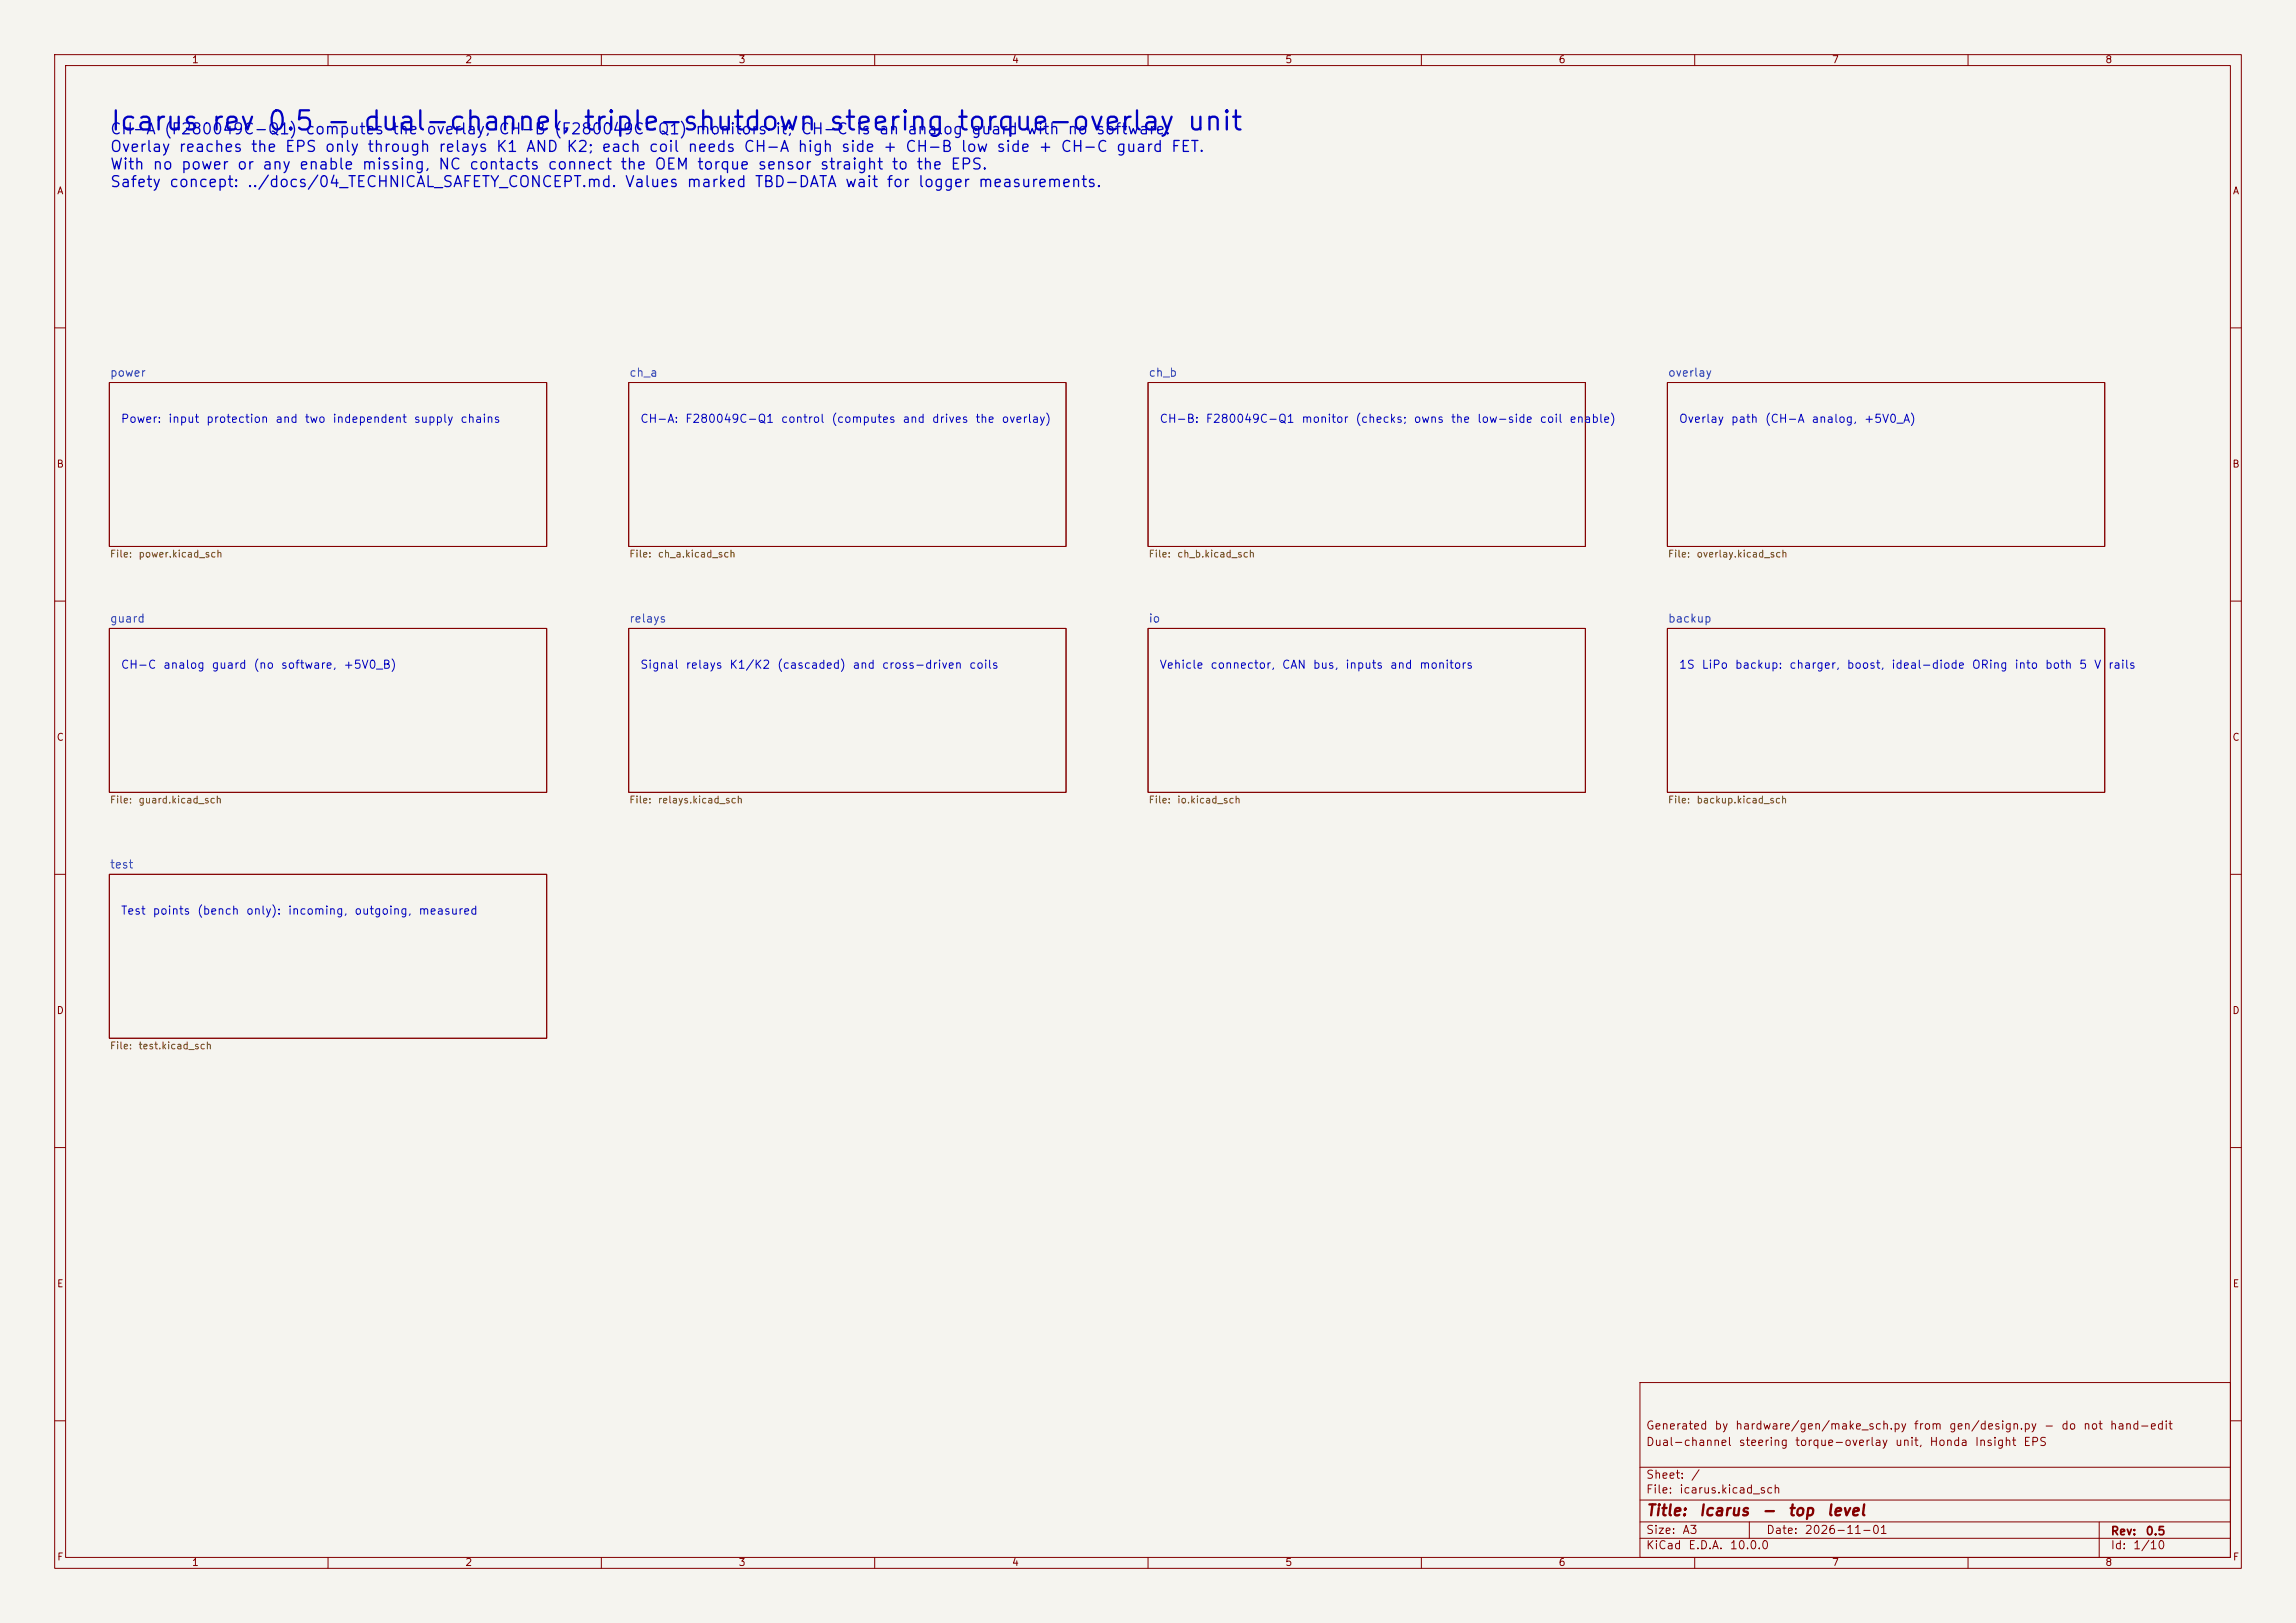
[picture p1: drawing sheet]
<svg xmlns="http://www.w3.org/2000/svg" width="420mm" height="297mm" viewBox="0 0 420 297" stroke-linecap="round" stroke-linejoin="round" font-family="sans-serif">
<defs><g id="words">
<text font-size="3.5" fill="#0000c2" x="20" y="24.7">Icarus rev 0.5 - dual-channel, triple-shutdown steering torque-overlay unit</text>
<g font-size="2" fill="#0000c2">
<text x="20" y="25.1">CH-A</text>
<text x="20" y="28.3">Overlay</text>
<text x="29.9" y="25.1">(F280049C-Q1)</text>
<text x="32.5" y="28.3">reaches</text>
<text x="45.7" y="28.3">the</text>
<text x="52" y="28.3">EPS</text>
<text x="55.7" y="25.1">computes</text>
<text x="59.3" y="28.3">only</text>
<text x="67" y="28.3">through</text>
<text x="71.6" y="25.1">the</text>
<text x="77.8" y="25.1">overlay;</text>
<text x="80.1" y="28.3">relays</text>
<text x="90.6" y="28.3">K1</text>
<text x="91" y="25.1">CH-B</text>
<text x="96.1" y="28.3">AND</text>
<text x="101.2" y="25.1">(F280049C-Q1)</text>
<text x="103.5" y="28.3">K2;</text>
<text x="109.9" y="28.3">each</text>
<text x="118.5" y="28.3">coil</text>
<text x="125.6" y="28.3">needs</text>
<text x="127.1" y="25.1">monitors</text>
<text x="135.9" y="28.3">CH-A</text>
<text x="141.7" y="25.1">it;</text>
<text x="145.8" y="28.3">high</text>
<text x="146.3" y="25.1">CH-C</text>
<text x="153.7" y="28.3">side</text>
<text x="156.5" y="25.1">is</text>
<text x="160.6" y="25.1">an</text>
<text x="161.4" y="28.3">+</text>
<text x="165.4" y="28.3">CH-B</text>
<text x="165.8" y="25.1">analog</text>
<text x="175.6" y="28.3">low</text>
<text x="177.5" y="25.1">guard</text>
<text x="182.1" y="28.3">side</text>
<text x="187.6" y="25.1">with</text>
<text x="189.8" y="28.3">+</text>
<text x="193.9" y="28.3">CH-C</text>
<text x="195.1" y="25.1">no</text>
<text x="200.3" y="25.1">software.</text>
<text x="204" y="28.3">guard</text>
<text x="214.1" y="28.3">FET.</text>
<text x="20" y="31.5">With</text>
<text x="20" y="34.8">Safety</text>
<text x="27.8" y="31.5">no</text>
<text x="30.8" y="34.8">concept:</text>
<text x="33" y="31.5">power</text>
<text x="43.2" y="31.5">or</text>
<text x="45.1" y="34.8">../docs/04_TECHNICAL_SAFETY_CONCEPT.md.</text>
<text x="47.8" y="31.5">any</text>
<text x="54.6" y="31.5">enable</text>
<text x="66.1" y="31.5">missing,</text>
<text x="80" y="31.5">NC</text>
<text x="85.7" y="31.5">contacts</text>
<text x="100" y="31.5">connect</text>
<text x="113.3" y="31.5">the</text>
<text x="114.2" y="34.8">Values</text>
<text x="119.6" y="31.5">OEM</text>
<text x="125.5" y="34.8">marked</text>
<text x="127.4" y="31.5">torque</text>
<text x="137.9" y="34.8">TBD-DATA</text>
<text x="138.5" y="31.5">sensor</text>
<text x="149.8" y="31.5">straight</text>
<text x="154.4" y="34.8">wait</text>
<text x="162" y="34.8">for</text>
<text x="163" y="31.5">to</text>
<text x="167.5" y="31.5">the</text>
<text x="167.8" y="34.8">logger</text>
<text x="173.7" y="31.5">EPS.</text>
<text x="178.8" y="34.8">measurements.</text>
</g>
<g font-size="2" fill="#840000">
<text x="301" y="277.9">Title:</text>
<text x="310.6" y="277.9">Icarus</text>
<text x="322.1" y="277.9">-</text>
<text x="326.9" y="277.9">top</text>
<text x="334" y="277.9">level</text>
</g>
<g font-size="1.5" fill="#006464">
<text x="20" y="69.3">power</text>
<text x="115" y="69.3">ch_a</text>
<text x="210" y="69.3">ch_b</text>
<text x="305" y="69.3">overlay</text>
<text x="20" y="114.3">guard</text>
<text x="115" y="114.3">relays</text>
<text x="210" y="114.3">io</text>
<text x="305" y="114.3">backup</text>
<text x="20" y="159.3">test</text>
</g>
<g font-size="1.5" fill="#0000c2">
<text x="22" y="77.7">Power:</text>
<text x="30.7" y="77.7">input</text>
<text x="37.6" y="77.7">protection</text>
<text x="50.3" y="77.7">and</text>
<text x="55.6" y="77.7">two</text>
<text x="60.7" y="77.7">independent</text>
<text x="75.6" y="77.7">supply</text>
<text x="84.1" y="77.7">chains</text>
<text x="117" y="77.7">CH-A:</text>
<text x="125.2" y="77.7">F280049C-Q1</text>
<text x="142.7" y="77.7">control</text>
<text x="152" y="77.7">(computes</text>
<text x="165" y="77.7">and</text>
<text x="170.4" y="77.7">drives</text>
<text x="178.3" y="77.7">the</text>
<text x="183.1" y="77.7">overlay)</text>
<text x="212" y="77.7">CH-B:</text>
<text x="220.4" y="77.7">F280049C-Q1</text>
<text x="238" y="77.7">monitor</text>
<text x="247.8" y="77.7">(checks;</text>
<text x="258.5" y="77.7">owns</text>
<text x="265.3" y="77.7">the</text>
<text x="270.1" y="77.7">low-side</text>
<text x="281.5" y="77.7">coil</text>
<text x="287" y="77.7">enable)</text>
<text x="307" y="77.7">Overlay</text>
<text x="316.5" y="77.7">path</text>
<text x="322.7" y="77.7">(CH-A</text>
<text x="331.3" y="77.7">analog,</text>
<text x="340.8" y="77.7">+5V0_A)</text>
<text x="22" y="122.8">CH-C</text>
<text x="29.7" y="122.8">analog</text>
<text x="38.6" y="122.8">guard</text>
<text x="46.3" y="122.8">(no</text>
<text x="51.3" y="122.8">software,</text>
<text x="62.7" y="122.8">+5V0_B)</text>
<text x="117" y="122.8">Signal</text>
<text x="125.3" y="122.8">relays</text>
<text x="133.3" y="122.8">K1/K2</text>
<text x="142" y="122.8">(cascaded)</text>
<text x="155.8" y="122.8">and</text>
<text x="161.2" y="122.8">cross-driven</text>
<text x="177.2" y="122.8">coils</text>
<text x="212" y="122.8">Vehicle</text>
<text x="221.3" y="122.8">connector,</text>
<text x="234.4" y="122.8">CAN</text>
<text x="240" y="122.8">bus,</text>
<text x="246" y="122.8">inputs</text>
<text x="254.1" y="122.8">and</text>
<text x="259.5" y="122.8">monitors</text>
<text x="307" y="122.8">1S</text>
<text x="311.2" y="122.8">LiPo</text>
<text x="317.2" y="122.8">backup:</text>
<text x="327.2" y="122.8">charger,</text>
<text x="337.7" y="122.8">boost,</text>
<text x="345.9" y="122.8">ideal-diode</text>
<text x="360.6" y="122.8">ORing</text>
<text x="368.4" y="122.8">into</text>
<text x="374" y="122.8">both</text>
<text x="380.2" y="122.8">5</text>
<text x="382.9" y="122.8">V</text>
<text x="385.5" y="122.8">rails</text>
<text x="22" y="167.7">Test</text>
<text x="27.8" y="167.7">points</text>
<text x="36" y="167.7">(bench</text>
<text x="44.9" y="167.7">only):</text>
<text x="52.6" y="167.7">incoming,</text>
<text x="64.7" y="167.7">outgoing,</text>
<text x="76.4" y="167.7">measured</text>
</g>
<g font-size="1.5" fill="#840000">
<text x="301" y="262">Generated</text>
<text x="313.5" y="262">by</text>
<text x="317.3" y="262">hardware/gen/make_sch.py</text>
<text x="350" y="262">from</text>
<text x="356.4" y="262">gen/design.py</text>
<text x="373.8" y="262">-</text>
<text x="376.9" y="262">do</text>
<text x="380.9" y="262">not</text>
<text x="385.8" y="262">hand-edit</text>
<text x="301" y="265">Dual-channel</text>
<text x="317.9" y="265">steering</text>
<text x="328.2" y="265">torque-overlay</text>
<text x="346.5" y="265">unit,</text>
<text x="352.8" y="265">Honda</text>
<text x="361.1" y="265">Insight</text>
<text x="370" y="265">EPS</text>
<text x="301" y="273.7">File:</text>
<text x="301" y="271">Sheet:</text>
<text x="307.1" y="273.7">icarus.kicad_sch</text>
<text x="309.2" y="271">/</text>
<text x="301" y="281.1">Size:</text>
<text x="307.6" y="281.1">A3</text>
<text x="323" y="281.1">Date:</text>
<text x="330" y="281.1">2026-11-01</text>
<text x="386" y="281.3">Rev:</text>
<text x="392.4" y="281.3">0.5</text>
<text x="301" y="283.9">KiCad</text>
<text x="308.7" y="283.9">E.D.A.</text>
<text x="316.3" y="283.9">10.0.0</text>
<text x="386" y="283.9">Id:</text>
<text x="390.1" y="283.9">1/10</text>
</g>
<g font-size="1.3" fill="#840000">
<text x="35" y="11.9">1</text>
<text x="85" y="11.9">2</text>
<text x="135" y="11.9">3</text>
<text x="185" y="11.9">4</text>
<text x="235" y="11.9">5</text>
<text x="285" y="11.9">6</text>
<text x="335" y="11.9">7</text>
<text x="385" y="11.9">8</text>
<text x="10.3" y="35.9">A</text>
<text x="408.3" y="35.9">A</text>
<text x="10.3" y="85.9">B</text>
<text x="408.2" y="85.9">B</text>
<text x="10.3" y="135.9">C</text>
<text x="408.2" y="135.9">C</text>
<text x="10.3" y="185.9">D</text>
<text x="408.2" y="185.9">D</text>
<text x="10.3" y="235.9">E</text>
<text x="408.3" y="235.9">E</text>
<text x="10.3" y="285.9">F</text>
<text x="35" y="286.9">1</text>
<text x="85" y="286.9">2</text>
<text x="135" y="286.9">3</text>
<text x="185" y="286.9">4</text>
<text x="235" y="286.9">5</text>
<text x="285" y="286.9">6</text>
<text x="335" y="286.9">7</text>
<text x="385" y="286.9">8</text>
<text x="408.3" y="285.9">F</text>
</g>
<g font-size="1.3" fill="#725600">
<text x="20" y="102.3">File:</text>
<text x="25.2" y="102.3">power.kicad_sch</text>
<text x="115" y="102.3">File:</text>
<text x="120.2" y="102.3">ch_a.kicad_sch</text>
<text x="210" y="102.3">File:</text>
<text x="215.2" y="102.3">ch_b.kicad_sch</text>
<text x="305" y="102.3">File:</text>
<text x="310.2" y="102.3">overlay.kicad_sch</text>
<text x="20" y="147.3">File:</text>
<text x="25.2" y="147.3">guard.kicad_sch</text>
<text x="115" y="147.3">File:</text>
<text x="120.2" y="147.3">relays.kicad_sch</text>
<text x="210" y="147.3">File:</text>
<text x="215.2" y="147.3">io.kicad_sch</text>
<text x="305" y="147.3">File:</text>
<text x="310.2" y="147.3">backup.kicad_sch</text>
<text x="20" y="192.3">File:</text>
<text x="25.2" y="192.3">test.kicad_sch</text>
</g>
</g></defs>
<path d="M0 0h420v297h-420z" fill="#f5f4ef" stroke="#f5f4ef" stroke-width=".18"/>
<g fill="none" stroke="#840000" stroke-width=".18">
<path d="M10 10h400v277h-400zM12 12h396v273h-396zM60 10v2M110 10v2M160 10v2M210 10v2M260 10v2M310 10v2M360 10v2M10 60h2M20 70h80v30h-80zM115 70h80v30h-80z"/>
<path d="M210 70h80v30h-80zM305 70h80v30h-80zM408 60h2M10 110h2M20 115h80v30h-80zM115 115h80v30h-80zM210 115h80v30h-80zM305 115h80v30h-80zM408 110h2M10 160h2M20 160h80v30h-80zM408 160h2"/>
<path d="M10 210h2M408 210h2M300 253h108v32h-108zM10 260h2M300 278.5h108M300 274.5h108M300 268.5h108M320 278.5v3M384 278.5v6.5M408 260h2M60 285v2M110 285v2"/>
<path d="M160 285v2M210 285v2M260 285v2M300 281.5h108M310 285v2M360 285v2"/>
</g>
<use href="#words"/>
</svg>
